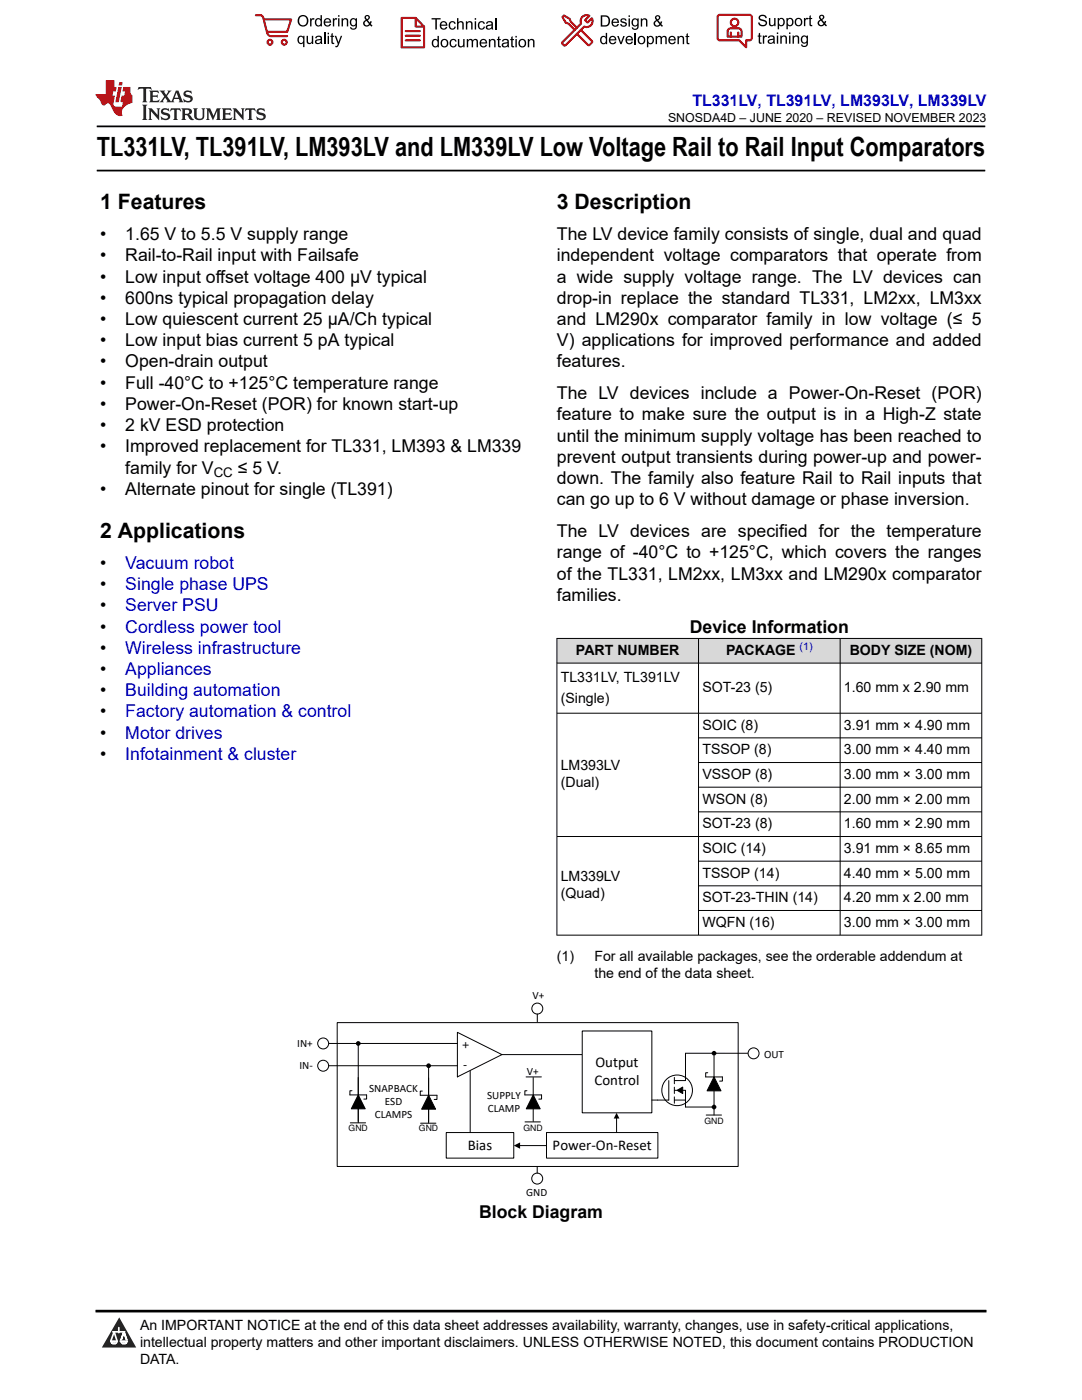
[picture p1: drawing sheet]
<svg xmlns="http://www.w3.org/2000/svg" width="216mm" height="279mm" viewBox="0 0 216 279" stroke-linecap="round" stroke-linejoin="round" font-family="sans-serif">
<defs><g id="words">
<text font-size="5.3" x="19.3" y="31.2">TL331LV, TL391LV, LM393LV and LM339LV Low Voltage Rail to Rail Input Comparators</text>
<g font-size="4.2">
<text x="20" y="41.8">1 Features</text>
<text x="111.1" y="41.8">3 Description</text>
<text x="20" y="107.4">2 Applications</text>
</g>
<g font-size="3.5">
<text x="20" y="47.9">•</text>
<text x="25" y="47.9">1.65 V to 5.5 V supply range</text>
<text x="111.1" y="47.9">The LV device family consists of single, dual and quad</text>
<text x="20" y="52.2">•</text>
<text x="25" y="52.2">Rail-to-Rail input with Failsafe</text>
<text x="111.1" y="52.2">independent voltage comparators that operate from</text>
<text x="20" y="56.4">•</text>
<text x="25" y="56.4">Low input offset voltage 400 μV typical</text>
<text x="111.1" y="56.4">a wide supply voltage range. The LV devices can</text>
<text x="20" y="60.6">•</text>
<text x="20" y="64.9">•</text>
<text x="25" y="60.6">600ns typical propagation delay</text>
<text x="25" y="64.9">Low quiescent current 25 µA/Ch typical</text>
<text x="111.1" y="60.6">drop-in replace the standard TL331, LM2xx, LM3xx</text>
<text x="111.1" y="64.9">and LM290x comparator family in low voltage (≤ 5</text>
<text x="20" y="69.1">•</text>
<text x="25" y="69.1">Low input bias current 5 pA typical</text>
<text x="111.1" y="69.1">V) applications for improved performance and added</text>
<text x="20" y="73.3">•</text>
<text x="20" y="77.6">•</text>
<text x="25" y="73.3">Open-drain output</text>
<text x="25" y="77.6">Full -40°C to +125°C temperature range</text>
<text x="111.1" y="73.3">features.</text>
<text x="20" y="81.8">•</text>
<text x="25" y="81.8">Power-On-Reset (POR) for known start-up</text>
<text x="111.1" y="79.7">The LV devices include a Power-On-Reset (POR)</text>
<text x="111.1" y="83.9">feature to make sure the output is in a High-Z state</text>
<text x="20" y="86">•</text>
<text x="25" y="86">2 kV ESD protection</text>
<text x="111.1" y="88.2">until the minimum supply voltage has been reached to</text>
<text x="20" y="90.3">•</text>
<text x="25" y="90.3">Improved replacement for TL331, LM393 &amp; LM339</text>
<text x="25" y="94.5">family for V</text>
<text x="47.4" y="94.5">≤ 5 V.</text>
<text x="111.1" y="92.4">prevent output transients during power-up and power-</text>
<text x="20" y="98.7">•</text>
<text x="25" y="98.7">Alternate pinout for single (TL391)</text>
<text x="111.1" y="96.6">down. The family also feature Rail to Rail inputs that</text>
<text x="111.1" y="100.9">can go up to 6 V without damage or phase inversion.</text>
<text x="111.1" y="107.2">The LV devices are specified for the temperature</text>
<text x="20" y="113.6">•</text>
<text x="111.1" y="111.4">range of -40°C to +125°C, which covers the ranges</text>
<text x="20" y="117.8">•</text>
<text x="111.1" y="119.9">families.</text>
<text x="111.1" y="115.7">of the TL331, LM2xx, LM3xx and LM290x comparator</text>
<text x="20" y="122">•</text>
<text x="20" y="126.3">•</text>
<text x="20" y="130.5">•</text>
<text x="137.6" y="126.3">Device Information</text>
<text x="20" y="134.7">•</text>
<text x="20" y="139">•</text>
<text x="20" y="143.2">•</text>
<text x="20" y="147.4">•</text>
<text x="20" y="151.7">•</text>
<text x="95.6" y="243">Block Diagram</text>
</g>
<g font-size="3.5" fill="#00f">
<text x="25" y="113.6">Vacuum robot</text>
<text x="25" y="117.8">Single phase UPS</text>
<text x="25" y="122">Server PSU</text>
<text x="25" y="126.3">Cordless power tool</text>
<text x="25" y="130.5">Wireless infrastructure</text>
<text x="25" y="134.7">Appliances</text>
<text x="25" y="139">Building automation</text>
<text x="25" y="143.2">Factory automation &amp; control</text>
<text x="25" y="147.4">Motor drives</text>
<text x="25" y="151.7">Infotainment &amp; cluster</text>
</g>
<text font-size="3.2" fill="#00f" x="138.2" y="21.1">TL331LV, TL391LV, LM393LV, LM339LV</text>
<g font-size="3">
<text x="118.8" y="213">Output</text>
<text x="118.6" y="216.6">Control</text>
<text x="93.3" y="229.5">Bias</text>
<text x="110.3" y="229.5">Power-On-Reset</text>
</g>
<g font-size="2.8">
<text x="114.9" y="130.7">PART NUMBER</text>
<text x="144.9" y="130.7">PACKAGE</text>
<text x="169.5" y="130.7">BODY SIZE (NOM)</text>
<text x="111.9" y="136">TL331LV, TL391LV</text>
<text x="111.9" y="140.3">(Single)</text>
<text x="140.2" y="138.1">SOT-23 (5)</text>
<text x="168.4" y="138.1">1.60 mm x 2.90 mm</text>
<text x="140.2" y="145.6">SOIC (8)</text>
<text x="168.4" y="145.6">3.91 mm × 4.90 mm</text>
<text x="111.9" y="153.8">LM393LV</text>
<text x="140.2" y="150.5">TSSOP (8)</text>
<text x="140.2" y="155.5">VSSOP (8)</text>
<text x="168.4" y="150.5">3.00 mm × 4.40 mm</text>
<text x="168.4" y="155.5">3.00 mm × 3.00 mm</text>
<text x="111.9" y="157.1">(Dual)</text>
<text x="140.2" y="160.4">WSON (8)</text>
<text x="168.4" y="160.4">2.00 mm × 2.00 mm</text>
<text x="140.2" y="165.3">SOT-23 (8)</text>
<text x="168.4" y="165.3">1.60 mm × 2.90 mm</text>
<text x="140.2" y="170.2">SOIC (14)</text>
<text x="168.4" y="170.2">3.91 mm × 8.65 mm</text>
<text x="111.9" y="175.9">LM339LV</text>
<text x="111.9" y="179.3">(Quad)</text>
<text x="140.2" y="175.1">TSSOP (14)</text>
<text x="168.4" y="175.1">4.40 mm × 5.00 mm</text>
<text x="140.2" y="180.1">SOT-23-THIN (14)</text>
<text x="140.2" y="185">WQFN (16)</text>
<text x="168.4" y="180.1">4.20 mm x 2.00 mm</text>
<text x="168.4" y="185">3.00 mm × 3.00 mm</text>
<text x="111.1" y="191.8">(1)</text>
<text x="118.6" y="191.8">For all available packages, see the orderable addendum at</text>
<text x="118.6" y="195.2">the end of the data sheet.</text>
<text x="27.9" y="265.5">An IMPORTANT NOTICE at the end of this data sheet addresses availability, warranty, changes, use in safety-critical applications,</text>
<text x="27.9" y="268.9">intellectual property matters and other important disclaimers. UNLESS OTHERWISE NOTED, this document contains PRODUCTION</text>
<text x="27.9" y="272.3">DATA.</text>
</g>
<text font-size="2.6" x="42.6" y="95.2">CC</text>
<g font-size="2.5">
<text x="133.3" y="24.3">SNOSDA4D – JUNE 2020 – REVISED NOVEMBER 2023</text>
<text x="92.2" y="209.1">+</text>
<text x="92.4" y="213.4">-</text>
</g>
<g font-size="2.2">
<text x="106.2" y="199.4">V+</text>
<text x="59.3" y="208.9">IN+</text>
<text x="59.7" y="213.3">IN-</text>
<text x="105.1" y="214.5">V+</text>
<text x="152.4" y="211.1">OUT</text>
<text x="73.7" y="217.9">SNAPBACK</text>
<text x="76.8" y="220.5">ESD</text>
<text x="97.2" y="219.3">SUPPLY</text>
<text x="74.8" y="223.2">CLAMPS</text>
<text x="97.3" y="222">CLAMP</text>
<text x="105" y="238.8">GND</text>
</g>
<text font-size="2.1" fill="#00f" x="159.6" y="129.7">(1)</text>
<g font-size="1.7">
<text x="69.6" y="225.7">GND</text>
<text x="83.6" y="225.8">GND</text>
<text x="104.5" y="225.7">GND</text>
<text x="140.6" y="224.3">GND</text>
</g>
</g></defs>
<path d="M19.3 25.2h177.3M19.3 34h177.3" fill="none" stroke="#000" stroke-width=".35"/>
<g fill="#d8d8d8">
<path d="M111.1 127.4h84.8v4.9h-84.8z" fill-rule="evenodd"/>
<path d="M111.2 127.5h28.1v4.8h-28.1z" fill-rule="evenodd"/>
<path d="M139.4 127.5h28.2v4.8h-28.2z" fill-rule="evenodd"/>
<path d="M167.7 127.5h28.1v4.8h-28.1z" fill-rule="evenodd"/>
</g>
<g fill="none" stroke="#000" stroke-width=".2">
<path d="M111.1 127.4h84.9M111.1 132.3h84.9M111.1 127.4v59.3M139.4 127.4v59.3M167.6 127.4v59.3M195.9 127.4v59.3M111.1 142.3h84.9M139.4 147.3h56.6M139.4 152.2h56.6M139.4 157.1h56.6M139.4 162h56.6M139.4 171.9h56.6"/>
<path d="M139.4 176.8h56.6M196 166.9h-84.9M111.1 186.6h84.9M139.4 181.7h56.6"/>
</g>
<path d="M67.3 204.1h80v28.7h-80z" fill-rule="evenodd" fill="#fff"/>
<path d="M67.3 204.1h80v28.7h-80zM91.3 206l8.9 4.5-8.9 4.4z" fill="none" stroke="#000" stroke-width=".2"/>
<circle cx="150.4" cy="210.2" r="1.09" fill="#fff"/>
<g fill="none" stroke="#000" stroke-width=".2">
<path d="M65.6 208.2h25.7M100.2 210.5h16"/>
<circle cx="150.4" cy="210.2" r="1.09"/>
</g>
<circle cx="64.5" cy="208.2" r="1.09" fill="#fff"/>
<circle cx="64.5" cy="208.2" r="1.09" fill="none" stroke="#000" stroke-width=".2"/>
<circle cx="64.5" cy="212.7" r="1.09" fill="#fff"/>
<g fill="none" stroke="#000" stroke-width=".2">
<path d="M65.6 212.7h25.7"/>
<circle cx="64.5" cy="212.7" r="1.09"/>
</g>
<path d="M89 226h13.5v5.1h-13.5z" fill-rule="evenodd" fill="#fff"/>
<path d="M89 226h13.5v5.1h-13.5z" fill="none" stroke="#000" stroke-width=".2"/>
<path d="M109 226h22.3v5.1h-22.3z" fill-rule="evenodd" fill="#fff"/>
<path d="M93.8 213.7v12.3M109 226h22.3v5.1h-22.3z" fill="none" stroke="#000" stroke-width=".2"/>
<circle cx="107.2" cy="235.2" r="1.09" fill="#fff"/>
<circle cx="107.2" cy="235.2" r="1.09" fill="none" stroke="#000" stroke-width=".2"/>
<circle cx="107.2" cy="201.3" r="1.09" fill="#fff"/>
<g fill="none" stroke="#000" stroke-width=".2">
<path d="M70.2 217.7h-.4v.8h3.4v.8h-.6M71.5 218.5l1.4 2.8h-2.8zM71.5 208.2v15.9M84.3 217.7h-.4v.9h3.3v.8h-.6M85.5 218.6l1.4 2.8h-2.8zM85.5 212.7v11.4M107.2 202.4v1.5M133.4 215.7v3.8h-2.2M134.6 217.6h2.2v3.3h5.7v-3.2M134.6 219.5h2.2M134.6 215v1.3M134.6 217v1.2"/>
<path d="M134.6 218.9v1.3M135.1 217.6l1.1-.7v1.4zM136.8 210.2v5.5h-2.2M141.2 214.1h-.4v.8h3.3v.9h-.5M142.5 214.9l1.4 2.8h-2.8zM142.5 210.2h6.7M142.5 210.7v4.2M69.9 224.1h3.1M83.9 224.2h3.1M107.2 232.8v1.3M140.9 222.5h3.1M142.5 221v1.5"/>
<circle cx="107.2" cy="201.3" r="1.09"/>
<circle cx="135.1" cy="217.6" r="3.1"/>
</g>
<g fill="#000">
<path d="M135.1 217.6l1.1-.7v1.4zM142.5 214.9l1.4 2.8h-2.8zM71.5 218.5l1.4 2.8h-2.8zM85.5 218.6l1.4 2.8h-2.8z"/>
<circle cx="71.5" cy="208.2" r=".47"/>
<circle cx="85.5" cy="212.7" r=".47"/>
<circle cx="142.5" cy="210.2" r=".47"/>
<circle cx="142.5" cy="220.9" r=".47"/>
</g>
<path d="M116.2 205.8h13.9v16.3h-13.9z" fill-rule="evenodd" fill="#fff"/>
<path d="M105 214.9h3M105.1 217.7h-.4v.8h3.4v.8h-.6M106.4 218.5l1.4 2.8h-2.8zM106.4 215v3.5M116.2 205.8h13.9v16.3h-13.9zM130.1 219.5h1.1M136.8 210.2h5.7M103.6 228.6h5.4M104.8 223.9h3M106.4 221.3v2.5M123 223.1v2.9" fill="none" stroke="#000" stroke-width=".2"/>
<path d="M102.5 228.6l1.3-.6v1.3zM106.4 218.5l1.4 2.8h-2.8zM123 222.1l.6 1.1h-1.1z" fill="#000"/>
<path d="M0 0h215.9v23.8h-215.9z" fill-rule="evenodd" fill="#fff"/>
<path d="M27.7 17.4l-.2 .6 .5-.3h.6v.1v2.2l-.2 .4h1l-.2-.4v-2.2v-.1h.5l.5 .3-.1-.6zM29.8 18.1l.2 .4v1.5l-.2 .4h1.9l.1-.6a1.08 1.08 0 0 1-1.3 .2v-.7h.6l.4 .2v-.6l-.4 .2h-.6v-.6l.2-.1a1 1 0 0 1 1 .2l-.1-.5zM31.8 18.1l1 1.1-1 1.2h.9l-.2-.2 .4-.7 .5 .7-.2 .2h1.6l-.2-.2 .1-.4h1l.1 .4-.1 .2h.9l-.2-.3-.8-2h-.5l-1 2.2-.8-1.1 .9-1.1h-.8l.2 .2-.5 .7-.3-.7 .1-.2zM35.2 18.5l.4 1h-.8zM36.8 18.2a.65 .65 0 0 0-.2 .7 .65 .65 0 0 0 .6 .5l.7 .2 .1 .2a.79 .79 0 0 1-.7 .4 .79 .79 0 0 1-.7-.5l.1 .7 .2-.1a.93 .93 0 0 0 1.1 .1 .93 .93 0 0 0 .4-1 1.46 1.46 0 0 0-1.2-.6l-.1-.3a1.09 1.09 0 0 1 1.2 .2l-.2-.6-.1 .1-.6-.2zM28.4 20.9l.2 .4v2.3l-.2 .3h1l-.2-.3v-2.3l.2-.4zM29.6 21.6l.2 .4v1.6l-.2 .3h.8l-.3-.3v-1.4l1.7 1.8v-2l.2-.4h-.8l.2 .2 .1 1.1-1.2-1.3zM32.3 21.8a.65 .65 0 0 0-.2 .7 .65 .65 0 0 0 .7 .4l.6 .2 .1 .2a.79 .79 0 0 1-.7 .4 .79 .79 0 0 1-.7-.5l.1 .7 .2-.1a.93 .93 0 0 0 1.1 .1 .93 .93 0 0 0 .4-.9 1.46 1.46 0 0 0-1.2-.6l-.1-.4a1.09 1.09 0 0 1 1.2 .2l-.2-.6-.1 .1-.6-.1zM34.1 21.6l-.1 .7a.63 .63 0 0 1 .7-.4l.1 1.7-.3 .3h1l-.2-.3v-1.7a.66 .66 0 0 1 .8 .4l-.1-.7zM36.2 21.6l.2 .4v1.6l-.2 .3h.9l-.2-.2v-.7h.5l.1 .2a.79 .79 0 0 0 1.2 .6l-1-.9a.61 .61 0 0 0 .6-.6 .61 .61 0 0 0-.5-.6zM36.9 21.9h.2a.47 .47 0 0 1 .5 .1 .47 .47 0 0 1 .1 .5l-.2 .2h-.6zM38.5 21.6l.2 .2a2.27 2.27 0 0 0 .4 2 1.04 1.04 0 0 0 1.7-.7v-1.3l.2-.2h-.8l.2 .4v1.1a.6 .6 0 0 1-.6 .6 .6 .6 0 0 1-.6-.6v-1.1l.3-.4zM41.1 21.6l.2 .4v1.6l-.2 .3h.7l-.2-.3v-1.5l.9 1.9 .8-1.9v1.5l-.2 .3h1l-.3-.3v-1.6l.3-.4h-.8l-.7 1.5-.7-1.5zM44.3 21.6l.2 .4v1.6l-.2 .3h1.9l.1-.5a1.09 1.09 0 0 1-1.3 .1v-.6h.6l.4 .1v-.6l-.4 .2h-.6v-.6l.2-.1a1.01 1.01 0 0 1 1 .3l-.1-.6zM46.4 21.6l.3 .4v1.6l-.3 .3h.8l-.2-.3v-1.4l1.6 1.8v-2l.2-.4h-.7l.2 .2v1.1l-1.2-1.3zM49 21.6l-.1 .7a.63 .63 0 0 1 .8-.4v1.7l-.3 .3h1l-.2-.3v-1.7a.66 .66 0 0 1 .8 .4l-.1-.7zM51.4 21.8a.65 .65 0 0 0-.2 .7 .65 .65 0 0 0 .6 .4l.6 .2 .2 .2a.79 .79 0 0 1-.8 .4 .79 .79 0 0 1-.6-.5l.1 .7 .2-.1a.93 .93 0 0 0 1 .1 .93 .93 0 0 0 .5-.9 1.46 1.46 0 0 0-1.3-.6l-.1-.4a1.09 1.09 0 0 1 1.3 .2l-.2-.6-.2 .1-.5-.1z" fill="#231f20"/>
<path d="M21.1 16v2.8h-2.1l.1 .3 .9 1a.95 .95 0 0 0 .9 .9 .59 .59 0 0 1 .6-.4 .59 .59 0 0 1 .5 .4l.4 .8a1.59 1.59 0 0 0 2.1 1.3 1.61 1.61 0 0 1 1-2.2l1-.4-.1-1.5a1.59 1.59 0 0 1-.4-1.6h-1.4l-.2 .9h.5l-.1 .8h-.5l-.2 1v.2l.4 .1-.2 .9h-.6a.73 .73 0 0 1-1.1-.7l.3-1.5h-.5l.2-.8h.5l.2-.9h-.5v-1.4zM23.6 17.4l-.6 3h.7l.6-3zM23.8 16.4l-.1 .7h.7l.1-.7z" fill="#ed1c24"/>
<g fill="#000">
<path d="M59.4 4.2a1.12 1.12 0 0 1 2.2 0 1.12 1.12 0 0 1-2.2 0zM59.9 3.5a.89 .89 0 0 0-.1 1.1 .89 .89 0 0 0 1.1 .4 .88 .88 0 0 0 .3-1.3 .88 .88 0 0 0-1.3-.2z" fill-rule="evenodd"/>
<path d="M59.5 7.3l.5-.2 .5 .3v-.3h.3v2.3h-.3v-.8a.74 .74 0 0 1-1 0 .74 .74 0 0 1-.1-1zM59.8 7.5a.57 .57 0 0 0-.2 .7 .57 .57 0 0 0 .8 .2 .57 .57 0 0 0 .1-.7 .57 .57 0 0 0-.7-.2z" fill-rule="evenodd"/>
<path d="M61.9 3.6h.2v.3l.2-.2 .3-.1 .2 .1-.1 .3a.36 .36 0 0 0-.5 0 .36 .36 0 0 0 0 .4v.9h-.3z" fill-rule="evenodd"/>
<path d="M61.2 7.1h.3v.9a.41 .41 0 0 0 .4 .6 .41 .41 0 0 0 .3-.6v-.9h.3v1.7h-.2v-.3a.58 .58 0 0 1-.7 .3 .58 .58 0 0 1-.4-.6z" fill-rule="evenodd"/>
<path d="M63 3.8l.5-.2 .5 .2v-.8h.2v2.3h-.2v-.2a.75 .75 0 0 1-1-.1 .75 .75 0 0 1-.1-1zM63.2 4a.57 .57 0 0 0-.1 .7 .57 .57 0 0 0 .8 .2 .57 .57 0 0 0 .1-.7 .57 .57 0 0 0-.8-.2z" fill-rule="evenodd"/>
<path d="M63 7.3a.74 .74 0 0 1 1-.1 .74 .74 0 0 1 .3 .9v.7h-.3v-.2a.57 .57 0 0 1-.8 .2 .57 .57 0 0 1-.2-.8l1-.3a.41 .41 0 0 0-.4-.4 .41 .41 0 0 0-.4 .4l-.3-.1zM63.2 8.2a.35 .35 0 0 0 .2 .5 .35 .35 0 0 0 .5-.3l.1-.4z" fill-rule="evenodd"/>
<path d="M65.4 6.5h.3v.3h-.3zM65.4 7.1h.3v1.7h-.3z" fill-rule="evenodd"/>
<path d="M64.8 3.8a.76 .76 0 0 1 .9-.1 .76 .76 0 0 1 .4 .8h-1.2a.47 .47 0 0 0 .3 .6 .47 .47 0 0 0 .6-.4l.3 .1a.82 .82 0 0 1-1.3 .3 .82 .82 0 0 1 0-1.3zM65 4l-.1 .3h.9l-.3-.4z" fill-rule="evenodd"/>
<path d="M66.4 3.6h.3v.3l.1-.2 .4-.1 .1 .1-.1 .3a.36 .36 0 0 0-.4 0 .36 .36 0 0 0-.1 .4v.9h-.3z" fill-rule="evenodd"/>
<path d="M66.1 6.7l.3-.1v.5h.3v.3h-.3v.9l.1 .2h.2v.3a.41 .41 0 0 1-.4-.1 .41 .41 0 0 1-.2-.4v-.9h-.2v-.3h.2z" fill-rule="evenodd"/>
<path d="M66.8 7.1h.3l.4 1.4 .5-1.4h.3l-.6 1.7a.57 .57 0 0 1-.8 .6v-.3a.37 .37 0 0 0 .5-.3z" fill-rule="evenodd"/>
<path d="M67.5 3h.2v.3h-.2zM67.5 3.6h.2v1.7h-.2z" fill-rule="evenodd"/>
<path d="M68.2 3.6h.2v.3a.58 .58 0 0 1 .7-.3 .58 .58 0 0 1 .4 .7v1h-.3v-1a.4 .4 0 0 0-.4-.5 .4 .4 0 0 0-.4 .6v.9h-.2z" fill-rule="evenodd"/>
<path d="M70 3.8l.5-.2 .5 .2v-.2h.2v1.5a.71 .71 0 0 1-.5 .8 .71 .71 0 0 1-.8-.5h.2a.46 .46 0 0 0 .6 .3 .46 .46 0 0 0 .3-.6 .78 .78 0 0 1-1.1-.2 .78 .78 0 0 1 .1-1.1zM70.2 4a.53 .53 0 0 0-.1 .8 .53 .53 0 0 0 .8 0 .54 .54 0 0 0 0-.7 .54 .54 0 0 0-.7-.1z" fill-rule="evenodd"/>
<path d="M72.9 3.1a.53 .53 0 0 1 .8 .1 .53 .53 0 0 1-.3 .8l.4 .5 .1-.3 .3 .1-.2 .5 .3 .3-.2 .2-.3-.3a.71 .71 0 0 1-1.2 .1 .71 .71 0 0 1 .4-1.1l-.3-.5zM73 3.5a.3 .3 0 0 0 .6 0 .3 .3 0 0 0-.6 0zM72.9 4.3a.45 .45 0 0 0 0 .7 .45 .45 0 0 0 .7-.2l-.5-.6z" fill-rule="evenodd"/>
<path d="M86.1 3.6h1.8v.3h-.7v2h-.3v-2h-.8z" fill-rule="evenodd"/>
<path d="M86.3 8l.5-.2 .5 .2v-.8h.3v2.2h-.3v-.2a.76 .76 0 0 1-1 0 .76 .76 0 0 1-.1-1zM86.6 8.1a.58 .58 0 0 0-.2 .8 .58 .58 0 0 0 .8 .2 .58 .58 0 0 0 .1-.8 .58 .58 0 0 0-.7-.2z" fill-rule="evenodd"/>
<path d="M88.2 7.9a.81 .81 0 0 1 1.1 .2 .81 .81 0 0 1-.2 1.1 .81 .81 0 0 1-1.1-.1l-.1-.8zM88.3 8.1a.57 .57 0 0 0 0 .9 .57 .57 0 0 0 .8 0 .57 .57 0 0 0 0-.8 .57 .57 0 0 0-.8-.1z" fill-rule="evenodd"/>
<path d="M88 4.4a.77 .77 0 0 1 .9-.1 .77 .77 0 0 1 .4 .8h-1.3a.48 .48 0 0 0 .4 .6 .48 .48 0 0 0 .6-.3h.3a.83 .83 0 0 1-1.3 .4 .83 .83 0 0 1 0-1.4zM88.2 4.6l-.2 .3h1l-.3-.4z" fill-rule="evenodd"/>
<path d="M89.7 4.4a.7 .7 0 0 1 1.2 .3l-.2 .1a.45 .45 0 0 0-.6-.3 .45 .45 0 0 0-.3 .6 .45 .45 0 0 0 .3 .6 .45 .45 0 0 0 .6-.4h.3a.76 .76 0 0 1-1.1 .6 .76 .76 0 0 1-.3-1.1z" fill-rule="evenodd"/>
<path d="M89.9 8a.7 .7 0 0 1 1.2 .3h-.3a.45 .45 0 0 0-.5-.3 .45 .45 0 0 0-.3 .6 .45 .45 0 0 0 .3 .6 .45 .45 0 0 0 .6-.4l.2 .1a.76 .76 0 0 1-1 .5 .76 .76 0 0 1-.4-1.1z" fill-rule="evenodd"/>
<path d="M91.2 3.6h.3v.8a.59 .59 0 0 1 .7-.2 .59 .59 0 0 1 .3 .7v1h-.2v-1a.4 .4 0 0 0-.5-.4 .4 .4 0 0 0-.3 .5v.9h-.3z" fill-rule="evenodd"/>
<path d="M91.4 7.8h.2v.9a.41 .41 0 0 0 .5 .5 .41 .41 0 0 0 .3-.5v-.9h.3v1.6h-.3v-.2a.58 .58 0 0 1-.7 .3 .58 .58 0 0 1-.3-.7z" fill-rule="evenodd"/>
<path d="M93 4.2h.2v.3a.59 .59 0 0 1 .7-.3 .59 .59 0 0 1 .4 .7v1h-.3v-1a.41 .41 0 0 0-.4-.5 .41 .41 0 0 0-.4 .6v.9h-.2z" fill-rule="evenodd"/>
<path d="M93.1 7.8h.3v.2a.56 .56 0 0 1 1 0 .54 .54 0 0 1 .6-.2 .54 .54 0 0 1 .4 .5v1.1h-.3v-1a.34 .34 0 0 0-.3-.4 .34 .34 0 0 0-.4 .3v1.1h-.3v-1a.38 .38 0 0 0-.5-.4 .38 .38 0 0 0-.2 .6v.8h-.3z" fill-rule="evenodd"/>
<path d="M94.7 3.6h.3v.3h-.3zM94.7 4.2h.3v1.7h-.3z" fill-rule="evenodd"/>
<path d="M95.5 4.4a.7 .7 0 0 1 1.3 .3l-.3 .1a.45 .45 0 0 0-.6-.3 .45 .45 0 0 0-.3 .6 .45 .45 0 0 0 .3 .6 .45 .45 0 0 0 .6-.4h.3a.76 .76 0 0 1-1.1 .6 .76 .76 0 0 1-.3-1.1z" fill-rule="evenodd"/>
<path d="M95.9 8a.77 .77 0 0 1 .9-.2 .77 .77 0 0 1 .4 .9h-1.2a.48 .48 0 0 0 .3 .5 .48 .48 0 0 0 .6-.3h.3a.83 .83 0 0 1-1.3 .4 .83 .83 0 0 1 0-1.3zM96.1 8.1l-.1 .4h.9l-.2-.5z" fill-rule="evenodd"/>
<path d="M97.5 7.8h.3v.2a.59 .59 0 0 1 .7-.2 .59 .59 0 0 1 .4 .6v1h-.3v-1a.41 .41 0 0 0-.5-.4 .41 .41 0 0 0-.3 .5v.9h-.3z" fill-rule="evenodd"/>
<path d="M97.1 4.4a.74 .74 0 0 1 1-.1 .74 .74 0 0 1 .3 .9v.7h-.3v-.2a.59 .59 0 0 1-.8 .2 .59 .59 0 0 1-.3-.8l1.1-.3a.42 .42 0 0 0-.4-.4 .42 .42 0 0 0-.5 .4l-.2-.1zM97.3 5.3a.36 .36 0 0 0 .2 .5 .36 .36 0 0 0 .5-.2l.1-.5z" fill-rule="evenodd"/>
<path d="M99.4 7.4l.2-.2v.6h.3v.2h-.3v1l.1 .2h.2l.1 .2a.41 .41 0 0 1-.5 0 .41 .41 0 0 1-.1-.4v-1h-.2v-.2h.2z" fill-rule="evenodd"/>
<path d="M100.3 8a.74 .74 0 0 1 .9-.2 .74 .74 0 0 1 .3 .9l.1 .7h-.3v-.2a.59 .59 0 0 1-.8 .3 .59 .59 0 0 1-.3-.8l1-.3a.42 .42 0 0 0-.3-.4 .42 .42 0 0 0-.5 .3h-.3zM100.5 8.8a.36 .36 0 0 0 .1 .5 .36 .36 0 0 0 .5-.2l.2-.5z" fill-rule="evenodd"/>
<path d="M102 7.4l.3-.2v.6h.3v.2h-.3v1l.1 .2h.2v.2a.41 .41 0 0 1-.5 0 .41 .41 0 0 1-.1-.4v-1h-.2v-.2h.2z" fill-rule="evenodd"/>
<path d="M102.8 7.2h.3v.3h-.3zM102.8 7.8h.3v1.6h-.3z" fill-rule="evenodd"/>
<path d="M103.7 7.9a.81 .81 0 0 1 1.1 .2 .81 .81 0 0 1-.1 1.1 .81 .81 0 0 1-1.2-.1v-.8zM103.9 8.1a.57 .57 0 0 0-.1 .9 .57 .57 0 0 0 .8 0 .57 .57 0 0 0 0-.8 .57 .57 0 0 0-.7-.1z" fill-rule="evenodd"/>
<path d="M105.3 7.8h.3v.2a.59 .59 0 0 1 .7-.2 .59 .59 0 0 1 .4 .6v1h-.3v-1a.41 .41 0 0 0-.5-.4 .41 .41 0 0 0-.3 .5v.9h-.3z" fill-rule="evenodd"/>
<path d="M119.9 3.1h.7a1.12 1.12 0 0 1 1.1 1.1 1.12 1.12 0 0 1-1 1.1h-.8zM120.2 3.3v1.7h.4a.86 .86 0 0 0 .8-.8 .86 .86 0 0 0-.8-.9z" fill-rule="evenodd"/>
<path d="M119.9 7.4l.5-.3 .5 .3v-.8h.2v2.2h-.2v-.2a.75 .75 0 0 1-1 0 .75 .75 0 0 1-.1-1zM120.1 7.5a.57 .57 0 0 0-.1 .8 .57 .57 0 0 0 .8 .2 .57 .57 0 0 0 .1-.8 .57 .57 0 0 0-.8-.2z" fill-rule="evenodd"/>
<path d="M121.7 7.4a.76 .76 0 0 1 .9-.2 .76 .76 0 0 1 .4 .9h-1.2a.47 .47 0 0 0 .3 .5 .47 .47 0 0 0 .6-.3h.3a.82 .82 0 0 1-1.3 .4 .82 .82 0 0 1 0-1.3zM121.9 7.5l-.1 .3h.9l-.3-.4z" fill-rule="evenodd"/>
<path d="M122.2 3.9a.76 .76 0 0 1 .9-.2 .76 .76 0 0 1 .4 .9h-1.2a.47 .47 0 0 0 .4 .5 .47 .47 0 0 0 .5-.3h.3a.82 .82 0 0 1-1.3 .4 .82 .82 0 0 1 0-1.3zM122.5 4l-.2 .3h.9l-.2-.4z" fill-rule="evenodd"/>
<path d="M123.9 3.8a.71 .71 0 0 1 1.1 .3h-.2a.32 .32 0 0 0-.4-.3 .32 .32 0 0 0-.3 .4h.1a.75 .75 0 0 1 .9 .8 .72 .72 0 0 1-.7 .3 .72 .72 0 0 1-.7-.5h.3a.36 .36 0 0 0 .4 .4 .36 .36 0 0 0 .3-.5 .8 .8 0 0 1-.9-.7z" fill-rule="evenodd"/>
<path d="M123.2 7.2h.3l.4 1.3 .5-1.3h.3l-.7 1.6h-.2z" fill-rule="evenodd"/>
<path d="M125.4 3.1h.3v.3h-.3zM125.4 3.7h.3v1.6h-.3z" fill-rule="evenodd"/>
<path d="M125 7.4a.76 .76 0 0 1 .9-.2 .76 .76 0 0 1 .4 .9h-1.2a.47 .47 0 0 0 .3 .5 .47 .47 0 0 0 .6-.3h.3a.82 .82 0 0 1-1.3 .4 .82 .82 0 0 1 0-1.3zM125.2 7.5l-.1 .3h.9l-.2-.4z" fill-rule="evenodd"/>
<path d="M126.2 3.9l.5-.3 .5 .3v-.2h.2v1.4a.71 .71 0 0 1-.5 .8 .71 .71 0 0 1-.8-.5l.2 .1a.46 .46 0 0 0 .6 .2 .46 .46 0 0 0 .3-.6 .78 .78 0 0 1-1.1-.1 .78 .78 0 0 1 .1-1.1zM126.4 4a.53 .53 0 0 0-.1 .8 .53 .53 0 0 0 .8 0 .54 .54 0 0 0 0-.7 .54 .54 0 0 0-.7-.1z" fill-rule="evenodd"/>
<path d="M127.5 7.3a.8 .8 0 0 1 1.1 .2 .8 .8 0 0 1-.1 1.1 .8 .8 0 0 1-1.2-.1v-.8zM127.7 7.5a.56 .56 0 0 0-.1 .9 .56 .56 0 0 0 .8-.1 .56 .56 0 0 0 0-.7 .56 .56 0 0 0-.7-.1z" fill-rule="evenodd"/>
<path d="M127.9 3.7h.2v.2a.58 .58 0 0 1 .7-.2 .58 .58 0 0 1 .4 .6v1h-.3v-1a.4 .4 0 0 0-.4-.4 .4 .4 0 0 0-.4 .5v.9h-.2z" fill-rule="evenodd"/>
<path d="M129.1 7.2h.2v.2a.72 .72 0 0 1 1-.1 .72 .72 0 0 1 .2 1 .64 .64 0 0 1-.5 .5 .64 .64 0 0 1-.6-.2v.8h-.3zM129.5 7.5a.56 .56 0 0 0-.2 .8 .56 .56 0 0 0 .8 .2 .56 .56 0 0 0 .1-.8 .56 .56 0 0 0-.7-.2z" fill-rule="evenodd"/>
<path d="M130.8 7.2h.3v.2a.55 .55 0 0 1 .9 0 .53 .53 0 0 1 .6-.3 .53 .53 0 0 1 .4 .6v1.1h-.2v-1a.34 .34 0 0 0-.3-.4 .34 .34 0 0 0-.4 .3v1.1h-.3v-1a.37 .37 0 0 0-.5-.4 .37 .37 0 0 0-.2 .6v.8h-.3z" fill-rule="evenodd"/>
<path d="M130.8 3.2a.53 .53 0 0 1 .9 .1 .53 .53 0 0 1-.4 .8l.4 .5 .2-.4 .2 .1-.2 .5 .4 .3-.2 .3-.3-.4a.71 .71 0 0 1-1.2 .1 .71 .71 0 0 1 .3-1.1l-.2-.5zM130.9 3.6a.3 .3 0 0 0 .6 0 .3 .3 0 0 0-.6 0zM130.9 4.3a.45 .45 0 0 0 0 .7 .45 .45 0 0 0 .7-.2l-.5-.6z" fill-rule="evenodd"/>
<path d="M133.6 7.4a.76 .76 0 0 1 .9-.2 .76 .76 0 0 1 .3 .9h-1.2a.47 .47 0 0 0 .4 .5 .47 .47 0 0 0 .6-.3h.2a.82 .82 0 0 1-1.2 .4 .82 .82 0 0 1 0-1.3zM133.8 7.5l-.2 .3h1l-.3-.4z" fill-rule="evenodd"/>
<path d="M135.2 7.2h.2v.2a.58 .58 0 0 1 .7-.2 .58 .58 0 0 1 .4 .6v1h-.3v-1a.4 .4 0 0 0-.4-.4 .4 .4 0 0 0-.3 .5v.9h-.3z" fill-rule="evenodd"/>
<path d="M137 6.8l.3-.2v.6h.2v.2h-.2v1v.2h.2l.1 .2a.41 .41 0 0 1-.5 0 .41 .41 0 0 1-.1-.5v-.9h-.2v-.2h.2z" fill-rule="evenodd"/>
<path d="M151.6 3.1a.88 .88 0 0 1 1.4 .5h-.3a.49 .49 0 0 0-.5-.5 .49 .49 0 0 0-.5 .6l.1 .1a1.06 1.06 0 0 1 1.2 1 .95 .95 0 0 1-.9 .4 .95 .95 0 0 1-.8-.7h.3a.58 .58 0 0 0 .6 .5 .58 .58 0 0 0 .5-.6l-.2-.1a.95 .95 0 0 1-1.1-.9z" fill-rule="evenodd"/>
<path d="M151.4 6.7l.3-.2v.6h.2v.2h-.2v1v.2h.2l.1 .2a.41 .41 0 0 1-.5 0 .41 .41 0 0 1-.1-.5v-.9h-.2v-.2h.2z" fill-rule="evenodd"/>
<path d="M152.2 7.1h.3v.2l.1-.2h.4h.1l-.1 .3a.36 .36 0 0 0-.4 0 .36 .36 0 0 0-.1 .5v.8h-.3z" fill-rule="evenodd"/>
<path d="M153.3 7.3a.74 .74 0 0 1 1-.2 .74 .74 0 0 1 .3 .9l.1 .7h-.3l-.1-.2a.57 .57 0 0 1-.8 .3 .57 .57 0 0 1-.1-.9l.9-.2a.41 .41 0 0 0-.4-.4 .41 .41 0 0 0-.4 .3h-.3zM153.5 8.1a.35 .35 0 0 0 .2 .5 .35 .35 0 0 0 .5-.2l.1-.5z" fill-rule="evenodd"/>
<path d="M153.4 3.6h.3v.9a.41 .41 0 0 0 .4 .5 .41 .41 0 0 0 .4-.5v-.9h.2v1.6h-.2v-.2a.58 .58 0 0 1-.7 .2 .58 .58 0 0 1-.4-.6z" fill-rule="evenodd"/>
<path d="M155 6.5h.3v.3h-.3zM155 7.1h.3v1.6h-.3z" fill-rule="evenodd"/>
<path d="M155.2 3.6h.2v.2a.72 .72 0 0 1 1-.1 .72 .72 0 0 1 .2 1 .64 .64 0 0 1-.5 .5 .64 .64 0 0 1-.6-.2v.8h-.3zM155.6 3.9a.56 .56 0 0 0-.2 .8 .56 .56 0 0 0 .8 .2 .56 .56 0 0 0 .1-.8 .56 .56 0 0 0-.7-.2z" fill-rule="evenodd"/>
<path d="M155.7 7.1h.3v.2a.58 .58 0 0 1 .7-.2 .58 .58 0 0 1 .3 .6v1h-.3v-1a.4 .4 0 0 0-.4-.4 .4 .4 0 0 0-.3 .5v.9h-.3z" fill-rule="evenodd"/>
<path d="M156.9 3.6h.3v.2a.72 .72 0 0 1 .9-.1 .72 .72 0 0 1 .2 1 .64 .64 0 0 1-.4 .5 .64 .64 0 0 1-.7-.2v.8h-.3zM157.3 3.9a.56 .56 0 0 0-.1 .8 .56 .56 0 0 0 .7 .2 .56 .56 0 0 0 .2-.8 .56 .56 0 0 0-.8-.2z" fill-rule="evenodd"/>
<path d="M157.4 6.5h.3v.3h-.3zM157.4 7.1h.3v1.6h-.3z" fill-rule="evenodd"/>
<path d="M158.1 7.1h.3v.2a.58 .58 0 0 1 .7-.2 .58 .58 0 0 1 .4 .6v1h-.3v-1a.4 .4 0 0 0-.5-.4 .4 .4 0 0 0-.3 .5v.9h-.3z" fill-rule="evenodd"/>
<path d="M158.8 3.7a.8 .8 0 0 1 1.1 .2 .8 .8 0 0 1-.1 1.1 .8 .8 0 0 1-1.1-.1l-.1-.8zM159 3.9a.56 .56 0 0 0-.1 .9 .56 .56 0 0 0 .9 0 .56 .56 0 0 0-.1-.8 .56 .56 0 0 0-.7-.1z" fill-rule="evenodd"/>
<path d="M160 7.3l.5-.2 .5 .2v-.2h.2v1.4a.71 .71 0 0 1-.5 .9 .71 .71 0 0 1-.9-.5h.3a.46 .46 0 0 0 .6 .2 .46 .46 0 0 0 .2-.6 .78 .78 0 0 1-1-.1 .78 .78 0 0 1 .1-1.1zM160.2 7.4a.53 .53 0 0 0-.1 .8 .53 .53 0 0 0 .8 0 .54 .54 0 0 0 0-.7 .54 .54 0 0 0-.7-.1z" fill-rule="evenodd"/>
<path d="M160.4 3.6h.3v.2l.1-.2h.4h.1l-.1 .3a.36 .36 0 0 0-.4 0 .36 .36 0 0 0-.1 .5v.8h-.3z" fill-rule="evenodd"/>
<path d="M161.5 3.2l.3-.2v.6h.3v.2h-.3v1v.2h.3v.2a.41 .41 0 0 1-.5 0 .41 .41 0 0 1-.1-.5v-.9h-.2v-.2h.2z" fill-rule="evenodd"/>
<path d="M163.6 3.1a.53 .53 0 0 1 .8 .1 .53 .53 0 0 1-.3 .8l.4 .5 .1-.3h.3l-.2 .5 .3 .3-.2 .3-.3-.3a.71 .71 0 0 1-1.2 .1 .71 .71 0 0 1 .4-1.2l-.3-.5zM163.7 3.5a.3 .3 0 0 0 .5 0 .3 .3 0 0 0-.5 0zM163.6 4.2a.45 .45 0 0 0 0 .8 .45 .45 0 0 0 .7-.3l-.5-.6z" fill-rule="evenodd"/>
</g>
<path d="M64.8 6.5v2.3M98.9 3.6v2.3M126.8 6.6v2.2" fill="none" stroke="#000" stroke-width=".28"/>
<g fill="none" stroke="#de0000" stroke-width=".42">
<path d="M51.1 3l1 .1a1.4 1.4 0 0 1 .6 1.2l.7 2.5a.95 .95 0 0 0 1.1 .4h2.8M52.7 3.9h5.4l-.8 2.4h-4M80.1 3.6h2.8v1.7h1.7v4.2h-4.5zM81 7.1h2.8M81 6.2h2.8M81 8.1h2.8M82.9 3.6l1.7 1.7M115.1 5.5l-1.3-1.2-.1-.5-1.2-.7-.3 .3 .7 1.1 .5 .2 1.3 1.3M115.9 6l2.2 2.2v.3l-.5 .5h-.3l-2.2-2.2zM115.9 6l.7-.7a1.19 1.19 0 0 0 1.3-.3 1.19 1.19 0 0 0 .2-1.4l-.9 .9-.4-.5 .8-.8a1.19 1.19 0 0 0-1.4 .1 1.19 1.19 0 0 0-.2 1.4l-3.8 3.7v.3l.3 .3h.3l2.3-2.2M143.2 3.2l.4-.2h6l.4 .2v4.4l-.2 .4-.9 .1v1.3l-1.4-1.3h-3.9l-.4-.3zM145.4 5.8l.4-.1h1.6a.61 .61 0 0 1 .6 .6v1h-2.8v-1z"/>
<path d="M145.8 6.5v.8M147.3 6.5v.8"/>
<circle cx="53.9" cy="8.4" r=".49"/>
<circle cx="56.7" cy="8.4" r=".49"/>
<circle cx="146.6" cy="4.5" r=".75"/>
</g>
<path d="M0 261.4h215.9v18h-215.9z" fill-rule="evenodd" fill="#fff"/>
<path d="M23.8 262.9l3.4 6h-6.9z" fill="#231f20"/>
<path d="M22.1 267.7h1.3l-.4 .5h-.3a.55 .55 0 0 1-.6-.5z" fill-rule="evenodd" fill="#fff"/>
<path d="M22.1 267.7h1.3l-.4 .5h-.3a.55 .55 0 0 1-.6-.5z" fill="none" stroke="#231f20" stroke-width=".34"/>
<path d="M22.1 267.7h1.3l-.4 .5h-.5zM22.6 265.8h.1M22.6 265.8h2.3zM23.7 265.9h.1M23.7 264.9v1zM24 267.7h.1" fill="none" stroke="#fff" stroke-width=".34"/>
<path d="M24.7 265.8l-.7 1.9z" fill="#fff"/>
<path d="M24.7 265.8l-.7 1.9z" fill="none" stroke="#fff" stroke-width=".34"/>
<path d="M24.7 265.8l.7 1.9z" fill="#fff"/>
<path d="M22.8 265.8l-.7 1.9zM22.8 265.8l.6 1.9zM24.7 265.8l.7 1.9zM25.3 267.7h.1" fill="none" stroke="#fff" stroke-width=".34"/>
<path d="M24.1 267.7h1.3a.65 .65 0 0 1-.6 .5 .65 .65 0 0 1-.7-.5z" fill-rule="evenodd" fill="#fff"/>
<path d="M24.1 267.7h1.3a.65 .65 0 0 1-.6 .5 .65 .65 0 0 1-.7-.5z" fill="none" stroke="#231f20" stroke-width=".34"/>
<path d="M24 267.7h.1M24.1 267.7h1.3l-.4 .5h-.5z" fill="none" stroke="#fff" stroke-width=".34"/>
<path d="M19 261.7h177.8" fill="none" stroke="#000" stroke-width=".53"/>
<use href="#words"/>
</svg>
